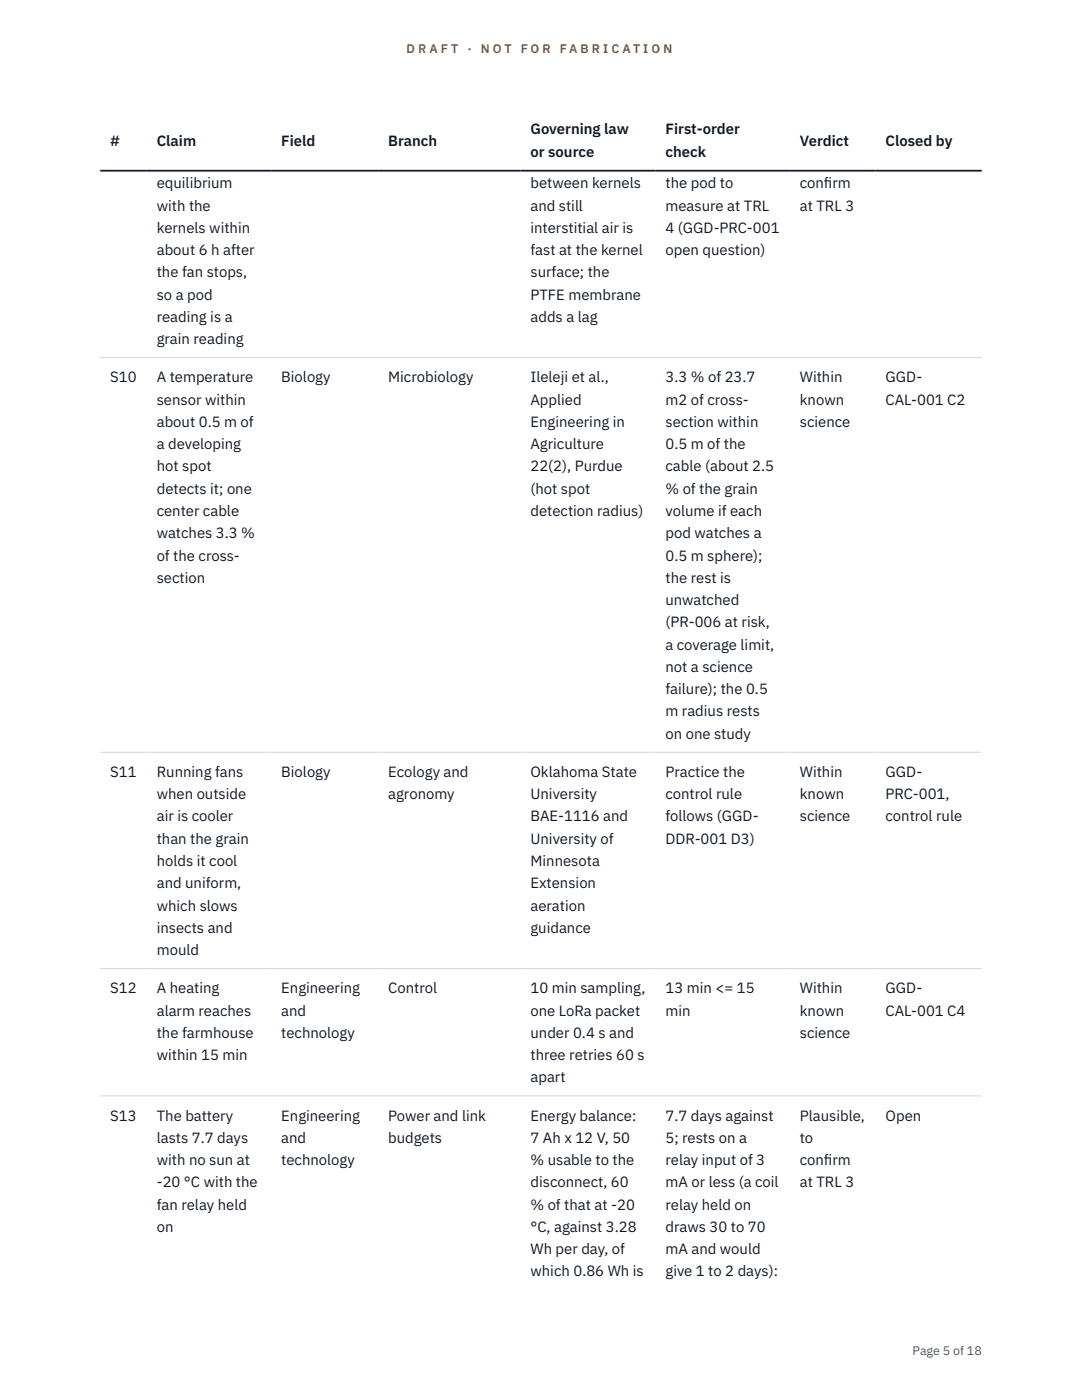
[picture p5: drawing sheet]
<svg xmlns="http://www.w3.org/2000/svg" width="216mm" height="279mm" viewBox="0 0 216 279" stroke-linecap="round" stroke-linejoin="round" font-family="sans-serif">
<defs><g id="words">
<g font-size="3" fill="#111827">
<text x="22" y="29.1">#</text>
<text x="31.3" y="29.1">Claim</text>
<text x="56.1" y="29.1">Field</text>
<text x="77.5" y="29.1">Branch</text>
<text x="105.8" y="26.8">Governing law</text>
<text x="132.8" y="26.8">First-order</text>
<text x="159.6" y="29.1">Verdict</text>
<text x="176.7" y="29.1">Closed by</text>
<text x="105.8" y="31.3">or source</text>
<text x="132.8" y="31.3">check</text>
<text x="31.3" y="37.6">equilibrium</text>
<text x="105.8" y="37.6">between kernels</text>
<text x="132.8" y="37.6">the pod to</text>
<text x="159.6" y="37.6">conf</text>
<text x="164.4" y="37.6">irm</text>
<text x="31.3" y="42">with the</text>
<text x="31.3" y="46.5">kernels within</text>
<text x="105.8" y="42">and still</text>
<text x="105.8" y="46.5">interstitial air is</text>
<text x="132.8" y="42">measure at TRL</text>
<text x="132.8" y="46.5">4 (GGD-PRC-001</text>
<text x="159.6" y="42">at TRL 3</text>
<text x="31.3" y="50.9">about 6 h after</text>
<text x="105.8" y="50.9">fast at the kernel</text>
<text x="132.8" y="50.9">open question)</text>
<text x="31.3" y="55.4">the fan stops,</text>
<text x="31.3" y="59.8">so a pod</text>
<text x="105.8" y="55.4">surface; the</text>
<text x="105.8" y="59.8">PTFE membrane</text>
<text x="31.3" y="64.2">reading is a</text>
<text x="105.8" y="64.2">adds a lag</text>
<text x="31.3" y="68.7">grain reading</text>
<text x="22" y="76.3">S10</text>
<text x="31.3" y="76.3">A temperature</text>
<text x="56.1" y="76.3">Biology</text>
<text x="77.5" y="76.3">Microbiology</text>
<text x="105.8" y="76.3">Ileleji et al.,</text>
<text x="132.8" y="76.3">3.3 % of 23.7</text>
<text x="159.6" y="76.3">Within</text>
<text x="176.7" y="76.3">GGD-</text>
<text x="31.3" y="80.8">sensor within</text>
<text x="105.8" y="80.8">Applied</text>
<text x="132.8" y="80.8">m2 of cross-</text>
<text x="159.6" y="80.8">known</text>
<text x="176.7" y="80.8">CAL-001 C2</text>
<text x="31.3" y="85.2">about 0.5 m of</text>
<text x="31.3" y="89.6">a developing</text>
<text x="105.8" y="85.2">Engineering in</text>
<text x="105.8" y="89.6">Agriculture</text>
<text x="132.8" y="85.2">section within</text>
<text x="132.8" y="89.6">0.5 m of the</text>
<text x="159.6" y="85.2">science</text>
<text x="31.3" y="94.1">hot spot</text>
<text x="105.8" y="94.1">22(2), Purdue</text>
<text x="132.8" y="94.1">cable (about 2.5</text>
<text x="31.3" y="98.5">detects it; one</text>
<text x="105.8" y="98.5">(hot spot</text>
<text x="132.8" y="98.5">% of the grain</text>
<text x="31.3" y="103">center cable</text>
<text x="31.3" y="107.4">watches 3.3 %</text>
<text x="105.8" y="103">detection radius)</text>
<text x="132.8" y="103">volume if each</text>
<text x="132.8" y="107.4">pod watches a</text>
<text x="31.3" y="111.9">of the cross-</text>
<text x="132.8" y="111.9">0.5 m sphere);</text>
<text x="31.3" y="116.3">section</text>
<text x="132.8" y="116.3">the rest is</text>
<text x="132.8" y="120.8">unwatched</text>
<text x="132.8" y="125.2">(PR-006 at risk,</text>
<text x="132.8" y="129.7">a coverage limit,</text>
<text x="132.8" y="134.1">not a science</text>
<text x="132.8" y="138.5">failure); the 0.5</text>
<text x="132.8" y="143">m radius rests</text>
<text x="132.8" y="147.4">on one study</text>
<text x="22" y="155.1">S11</text>
<text x="31.3" y="155.1">Running fans</text>
<text x="56.1" y="155.1">Biology</text>
<text x="77.5" y="155.1">Ecology and</text>
<text x="105.8" y="155.1">Oklahoma State</text>
<text x="132.8" y="155.1">Practice the</text>
<text x="159.6" y="155.1">Within</text>
<text x="176.7" y="155.1">GGD-</text>
<text x="31.3" y="159.5">when outside</text>
<text x="77.5" y="159.5">agronomy</text>
<text x="105.8" y="159.5">University</text>
<text x="132.8" y="159.5">control rule</text>
<text x="159.6" y="159.5">known</text>
<text x="176.7" y="159.5">PRC-001,</text>
<text x="31.3" y="163.9">air is cooler</text>
<text x="105.8" y="163.9">BAE-1116 and</text>
<text x="132.8" y="163.9">follows (GGD-</text>
<text x="159.6" y="163.9">science</text>
<text x="176.7" y="163.9">control rule</text>
<text x="31.3" y="168.4">than the grain</text>
<text x="31.3" y="172.8">holds it cool</text>
<text x="105.8" y="168.4">University of</text>
<text x="105.8" y="172.8">Minnesota</text>
<text x="132.8" y="168.4">DDR-001 D3)</text>
<text x="31.3" y="177.3">and uniform,</text>
<text x="105.8" y="177.3">Extension</text>
<text x="31.3" y="181.7">which slows</text>
<text x="105.8" y="181.7">aeration</text>
<text x="31.3" y="186.2">insects and</text>
<text x="31.3" y="190.6">mould</text>
<text x="105.8" y="186.2">guidance</text>
<text x="22" y="198.2">S12</text>
<text x="31.3" y="198.2">A heating</text>
<text x="31.3" y="202.7">alarm reaches</text>
<text x="56.1" y="198.2">Engineering</text>
<text x="56.1" y="202.7">and</text>
<text x="77.5" y="198.2">Control</text>
<text x="105.8" y="198.2">10 min sampling,</text>
<text x="105.8" y="202.7">one LoRa packet</text>
<text x="132.8" y="198.2">13 min &lt;= 15</text>
<text x="132.8" y="202.7">min</text>
<text x="159.6" y="198.2">Within</text>
<text x="159.6" y="202.7">known</text>
<text x="176.7" y="198.2">GGD-</text>
<text x="176.7" y="202.7">CAL-001 C4</text>
<text x="31.3" y="207.1">the farmhouse</text>
<text x="56.1" y="207.1">technology</text>
<text x="105.8" y="207.1">under 0.4 s and</text>
<text x="159.6" y="207.1">science</text>
<text x="31.3" y="211.6">within 15 min</text>
<text x="105.8" y="211.6">three retries 60 s</text>
<text x="105.8" y="216">apart</text>
<text x="22" y="223.6">S13</text>
<text x="31.3" y="223.6">The battery</text>
<text x="56.1" y="223.6">Engineering</text>
<text x="77.5" y="223.6">Power and link</text>
<text x="105.8" y="223.6">Energy balance:</text>
<text x="132.8" y="223.6">7.7 days against</text>
<text x="159.6" y="223.6">Plausible,</text>
<text x="176.7" y="223.6">Open</text>
<text x="31.3" y="228.1">lasts 7.7 days</text>
<text x="31.3" y="232.5">with no sun at</text>
<text x="56.1" y="228.1">and</text>
<text x="56.1" y="232.5">technology</text>
<text x="77.5" y="228.1">budgets</text>
<text x="105.8" y="228.1">7 Ah x 12 V, 50</text>
<text x="105.8" y="232.5">% usable to the</text>
<text x="132.8" y="228.1">5; rests on a</text>
<text x="132.8" y="232.5">relay input of 3</text>
<text x="159.6" y="228.1">to</text>
<text x="159.6" y="232.5">conf</text>
<text x="164.4" y="232.5">irm</text>
<text x="31.3" y="237">-20 °C with the</text>
<text x="105.8" y="237">disconnect, 60</text>
<text x="132.8" y="237">mA or less (a coil</text>
<text x="159.6" y="237">at TRL 3</text>
<text x="31.3" y="241.4">fan relay held</text>
<text x="31.3" y="245.9">on</text>
<text x="105.8" y="241.4">% of that at -20</text>
<text x="105.8" y="245.9">°C, against 3.28</text>
<text x="132.8" y="241.4">relay held on</text>
<text x="132.8" y="245.9">draws 30 to 70</text>
<text x="105.8" y="250.3">Wh per day, of</text>
<text x="132.8" y="250.3">mA and would</text>
<text x="105.8" y="254.8">which 0.86 Wh is</text>
<text x="132.8" y="254.8">give 1 to 2 days):</text>
</g>
<g font-size="2.5" fill="#b45309">
<text x="81.1" y="10.5">D R A F T</text>
<text x="93.3" y="10.5">·</text>
<text x="95.9" y="10.5">N O T</text>
<text x="103.9" y="10.5">F O R</text>
<text x="111.7" y="10.5">F A B R I C A T I O N</text>
</g>
<text font-size="2.5" fill="#4b5563" x="182.1" y="270.3">Page 5 of 18</text>
</g></defs>
<path d="M20 71.4h175.9M20 150.1h175.9M20 193.3h175.9M20 218.7h175.9" fill="none" stroke="#d1d5db" stroke-width=".2"/>
<path d="M20 34.1h175.9" fill="none" stroke="#111827" stroke-width=".35"/>
<use href="#words"/>
</svg>
